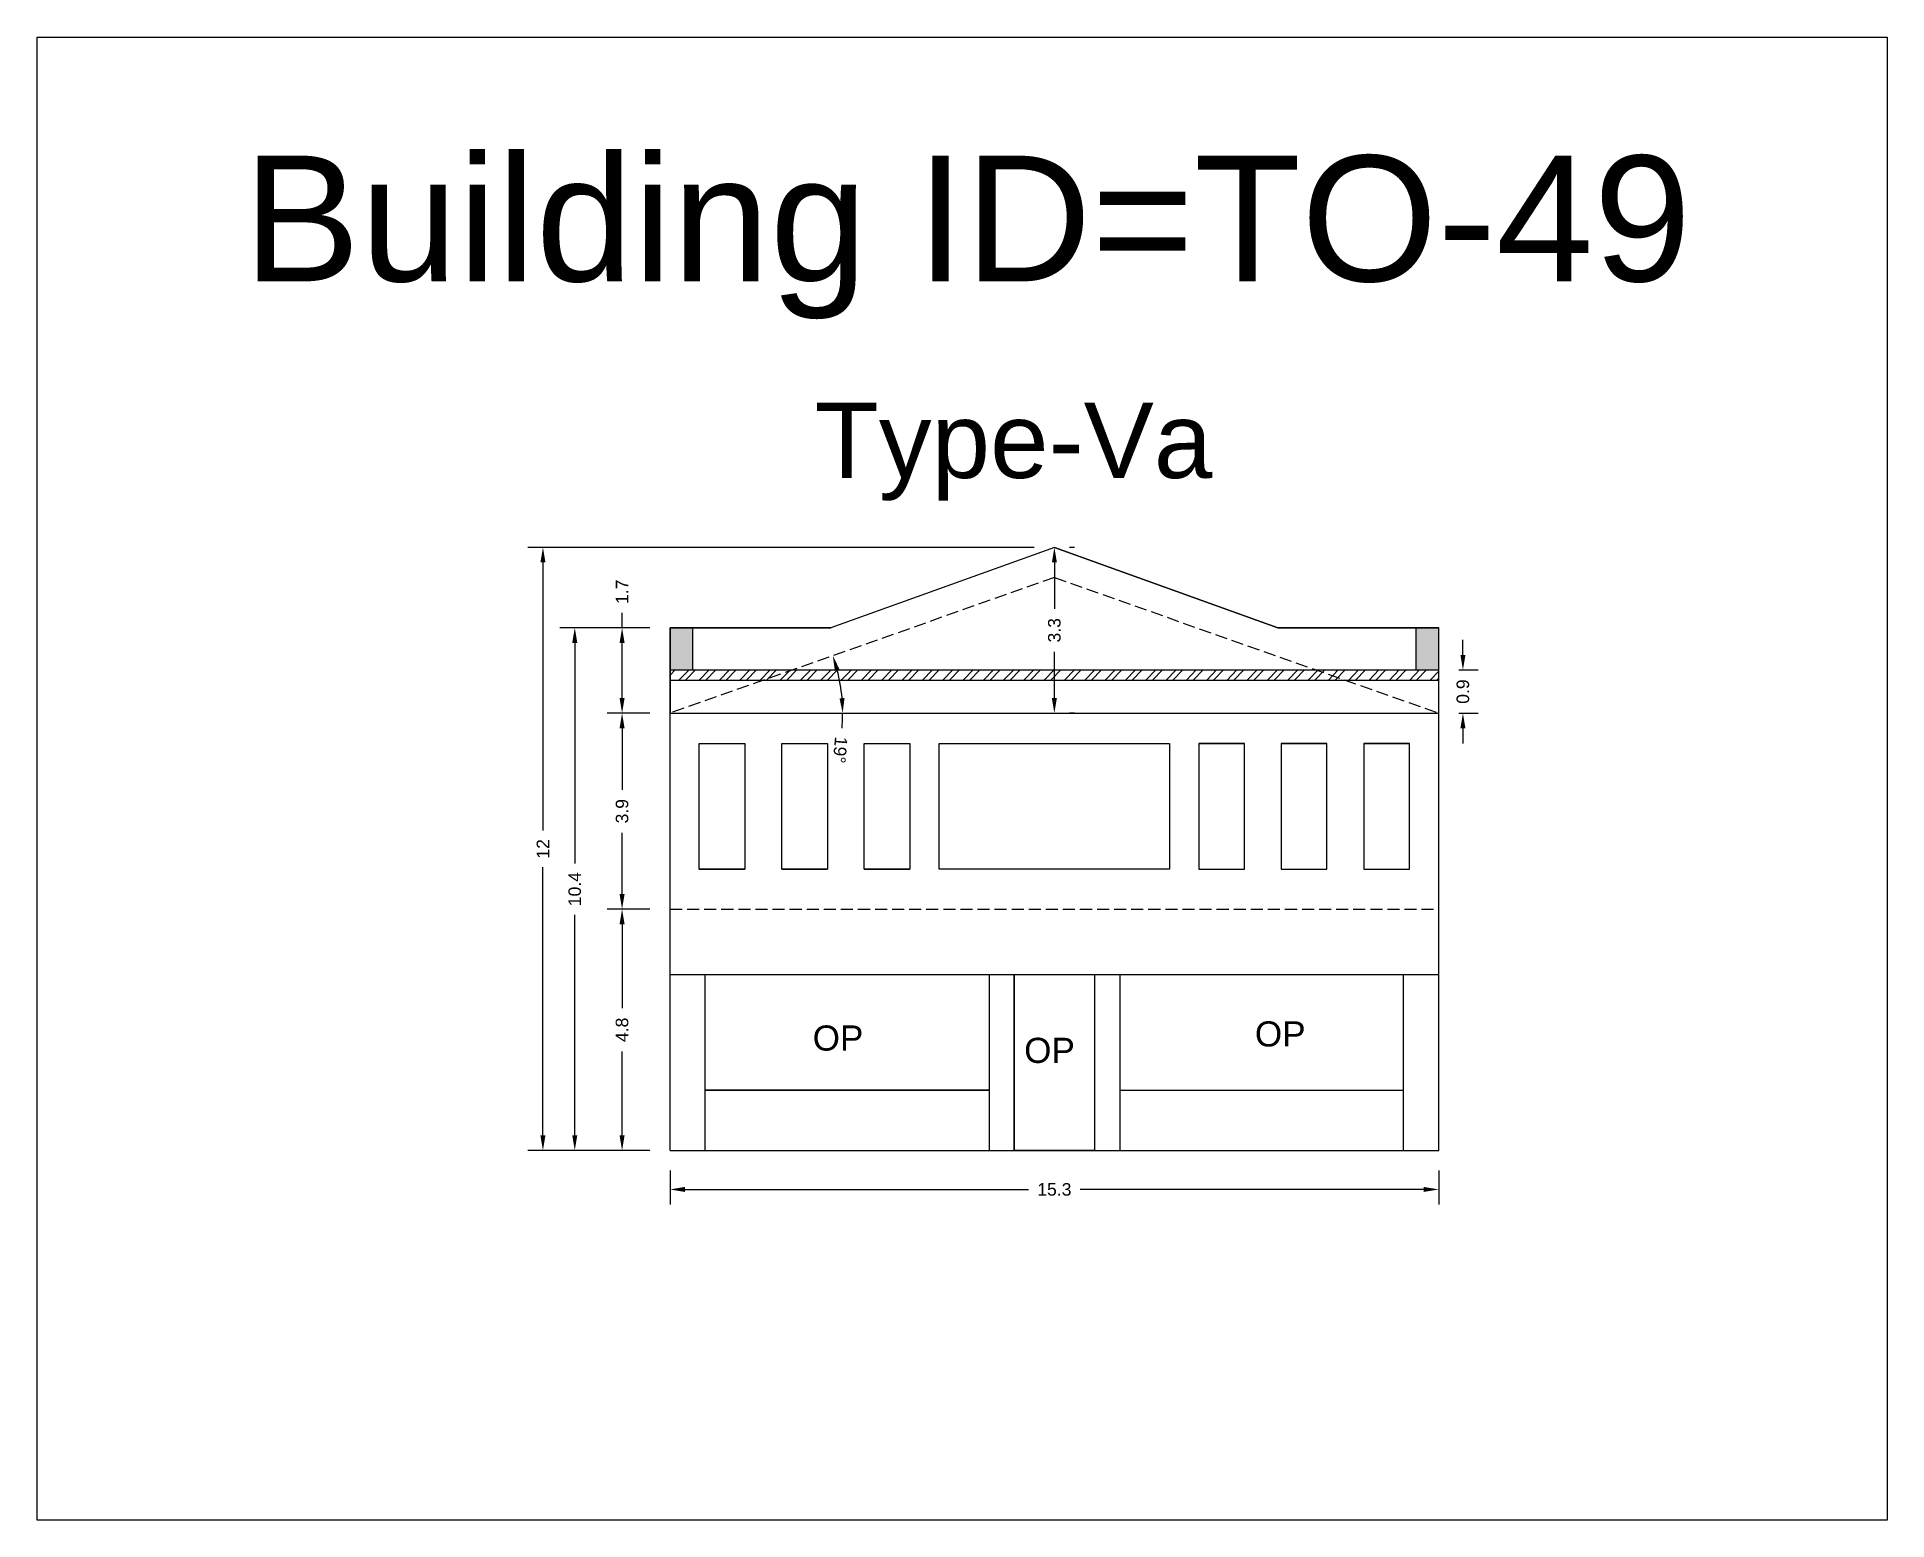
# Model space of a CAD drawing. Header units: metres. Extents: x 3416649 to 3417130, y -6713042 to -6712690.
# Drawn here: x 3417045.73 to 3417082.56, y -6712902.25 to -6712872.75 of the extents above; entities that cross this region are included whole.
import ezdxf

# ---------------------------------------------------------------- set-up
doc = ezdxf.new("R2010")
doc.units = ezdxf.units.M
doc.linetypes.add('ACAD_ISO02W100', pattern=[15, 12, -3])
doc.layers.add('Dotted', color=7, linetype='ACAD_ISO02W100', plot=False)
doc.styles.get("Standard").update_dxf_attribs({"font": 'arial.ttf'})
doc.dimstyles.new('ISO-25', dxfattribs={"dimtxt": 0.25, "dimasz": 0.3, "dimexe": 0.3, "dimexo": 0.4, "dimgap": 0.2, "dimtad": 0, "dimdec": 1, "dimdsep": 46, "dimtxsty": 'Standard', "dimcen": 2.5, "dimadec": 0, "dimazin": 0, "dimtfac": 1, "dimtdec": 1, "dimtmove": 0, "dimatfit": 3, "dimfxl": 1, "dimarcsym": 0})

# ---------------------------------------------------------------- blocks, each defined once
blk = doc.blocks.new('*D390')
at = {"color": 0, "lineweight": -2, "transparency": 16777216}
for p, q in [((3417057.937, -6712886.2), (3417057.082, -6712886.2)), ((3417057.382, -6712886.5), (3417057.382, -6712887.722)), ((3417057.382, -6712889.8), (3417057.382, -6712888.578)), ((3417057.937, -6712890.1), (3417057.082, -6712890.1))]:
    blk.add_line(p, q, dxfattribs=at)
at = {"color": 0, "transparency": 16777216}
for points in [[(3417057.332, -6712886.5), (3417057.432, -6712886.5), (3417057.382, -6712886.2)], [(3417057.332, -6712889.8), (3417057.432, -6712889.8), (3417057.382, -6712890.1)]]:
    blk.add_solid(points, dxfattribs=at)
at = {"layer": 'Defpoints', "color": 0, "transparency": 16777216}
for p in [(3417057.382, -6712886.2), (3417058.337, -6712886.2), (3417058.337, -6712890.1)]:
    blk.add_point(p, dxfattribs=at)
at = {"color": 0, "transparency": 16777216, "insert": (3417057.382, -6712888.15), "char_height": 0.25, "attachment_point": 5, "rotation": 90}
blk.add_mtext('3.9', dxfattribs=at)
blk = doc.blocks.new('*D391')
at = {"color": 0, "lineweight": -2, "transparency": 16777216}
for p, q in [((3417057.937, -6712890.1), (3417057.082, -6712890.1)), ((3417057.382, -6712890.4), (3417057.382, -6712892.067)), ((3417057.382, -6712894.6), (3417057.382, -6712892.933)), ((3417057.937, -6712894.9), (3417057.082, -6712894.9))]:
    blk.add_line(p, q, dxfattribs=at)
at = {"color": 0, "transparency": 16777216}
for points in [[(3417057.332, -6712890.4), (3417057.432, -6712890.4), (3417057.382, -6712890.1)], [(3417057.332, -6712894.6), (3417057.432, -6712894.6), (3417057.382, -6712894.9)]]:
    blk.add_solid(points, dxfattribs=at)
at = {"layer": 'Defpoints', "color": 0, "transparency": 16777216}
for p in [(3417058.337, -6712890.1), (3417057.382, -6712894.9), (3417058.337, -6712894.9)]:
    blk.add_point(p, dxfattribs=at)
at = {"color": 0, "transparency": 16777216, "insert": (3417057.382, -6712892.5), "char_height": 0.25, "attachment_point": 5, "rotation": 90}
blk.add_mtext('4.8', dxfattribs=at)
blk = doc.blocks.new('*D392')
at = {"color": 0, "lineweight": -2, "transparency": 16777216}
for start, end in [(5.0045, 14.4355), (354.9955, 0)]:
    blk.add_arc((3417058.337, -6712886.2), 3.436, start, end, dxfattribs=at)
at = {"color": 0, "transparency": 16777216}
for points in [[(3417061.617, -6712885.358), (3417061.712, -6712885.329), (3417061.577, -6712885.057)], [(3417061.81, -6712885.898), (3417061.71, -6712885.903), (3417061.773, -6712886.2)]]:
    blk.add_solid(points, dxfattribs=at)
at = {"layer": 'Defpoints', "color": 0, "transparency": 16777216}
for p in [(3417065.987, -6712883.5), (3417061.685, -6712885.43), (3417058.337, -6712886.2), (3417058.337, -6712886.2), (3417073.637, -6712886.2)]:
    blk.add_point(p, dxfattribs=at)
at = {"color": 0, "transparency": 16777216, "insert": (3417061.722, -6712886.932), "char_height": 0.25, "attachment_point": 5, "rotation": 264.9955}
blk.add_mtext('19°', dxfattribs=at)
blk = doc.blocks.new('*D393')
at = {"color": 0, "lineweight": -2, "transparency": 16777216}
for p, q in [((3417058.337, -6712895.3), (3417058.337, -6712895.976)), ((3417073.637, -6712895.3), (3417073.637, -6712895.976)), ((3417058.637, -6712895.676), (3417065.474, -6712895.676)), ((3417073.337, -6712895.676), (3417066.5, -6712895.676))]:
    blk.add_line(p, q, dxfattribs=at)
at = {"color": 0, "transparency": 16777216}
for points in [[(3417058.637, -6712895.626), (3417058.637, -6712895.726), (3417058.337, -6712895.676)], [(3417073.337, -6712895.626), (3417073.337, -6712895.726), (3417073.637, -6712895.676)]]:
    blk.add_solid(points, dxfattribs=at)
at = {"layer": 'Defpoints', "color": 0, "transparency": 16777216}
for p in [(3417058.337, -6712894.9), (3417073.637, -6712894.9), (3417073.637, -6712895.676)]:
    blk.add_point(p, dxfattribs=at)
at = {"color": 0, "transparency": 16777216, "insert": (3417065.987, -6712895.676), "char_height": 0.25, "attachment_point": 5}
blk.add_mtext('15.3', dxfattribs=at)
blk = doc.blocks.new('*D394')
at = {"color": 0, "lineweight": -2, "transparency": 16777216}
for p, q in [((3417066.387, -6712882.9), (3417066.287, -6712882.9)), ((3417065.987, -6712883.2), (3417065.987, -6712884.123)), ((3417065.987, -6712885.9), (3417065.987, -6712884.978)), ((3417066.387, -6712886.2), (3417066.287, -6712886.2))]:
    blk.add_line(p, q, dxfattribs=at)
at = {"color": 0, "transparency": 16777216}
for points in [[(3417065.937, -6712883.2), (3417066.037, -6712883.2), (3417065.987, -6712882.9)], [(3417065.937, -6712885.9), (3417066.037, -6712885.9), (3417065.987, -6712886.2)]]:
    blk.add_solid(points, dxfattribs=at)
at = {"layer": 'Defpoints', "color": 0, "transparency": 16777216}
for p in [(3417065.987, -6712882.9), (3417065.987, -6712886.2), (3417065.987, -6712886.2)]:
    blk.add_point(p, dxfattribs=at)
at = {"color": 0, "transparency": 16777216, "insert": (3417065.987, -6712884.55), "char_height": 0.25, "attachment_point": 5, "rotation": 90}
blk.add_mtext('3.3', dxfattribs=at)
blk = doc.blocks.new('*D395')
at = {"color": 0, "lineweight": -2, "transparency": 16777216}
for p, q in [((3417057.382, -6712884.5), (3417057.382, -6712884.2)), ((3417057.937, -6712884.5), (3417057.082, -6712884.5)), ((3417057.382, -6712885.9), (3417057.382, -6712884.8)), ((3417057.937, -6712886.2), (3417057.082, -6712886.2))]:
    blk.add_line(p, q, dxfattribs=at)
at = {"color": 0, "transparency": 16777216}
for points in [[(3417057.332, -6712884.8), (3417057.432, -6712884.8), (3417057.382, -6712884.5)], [(3417057.332, -6712885.9), (3417057.432, -6712885.9), (3417057.382, -6712886.2)]]:
    blk.add_solid(points, dxfattribs=at)
at = {"layer": 'Defpoints', "color": 0, "transparency": 16777216}
for p in [(3417057.382, -6712884.5), (3417058.337, -6712884.5), (3417058.337, -6712886.2)]:
    blk.add_point(p, dxfattribs=at)
at = {"color": 0, "transparency": 16777216, "insert": (3417057.382, -6712883.784), "char_height": 0.25, "attachment_point": 5, "rotation": 90}
blk.add_mtext('1.7', dxfattribs=at)
blk = doc.blocks.new('*D396')
at = {"color": 0, "lineweight": -2, "transparency": 16777216}
for p, q in [((3417057.937, -6712884.5), (3417056.14, -6712884.5)), ((3417056.44, -6712884.8), (3417056.44, -6712889.188)), ((3417056.44, -6712894.6), (3417056.44, -6712890.213)), ((3417057.937, -6712894.9), (3417056.14, -6712894.9))]:
    blk.add_line(p, q, dxfattribs=at)
at = {"color": 0, "transparency": 16777216}
for points in [[(3417056.39, -6712884.8), (3417056.49, -6712884.8), (3417056.44, -6712884.5)], [(3417056.39, -6712894.6), (3417056.49, -6712894.6), (3417056.44, -6712894.9)]]:
    blk.add_solid(points, dxfattribs=at)
at = {"layer": 'Defpoints', "color": 0, "transparency": 16777216}
for p in [(3417056.44, -6712884.5), (3417058.337, -6712884.5), (3417058.337, -6712894.9)]:
    blk.add_point(p, dxfattribs=at)
at = {"color": 0, "transparency": 16777216, "insert": (3417056.44, -6712889.7), "char_height": 0.25, "attachment_point": 5, "rotation": 90}
blk.add_mtext('10.4', dxfattribs=at)
blk = doc.blocks.new('*D397')
at = {"color": 0, "lineweight": -2, "transparency": 16777216}
for p, q in [((3417065.587, -6712882.9), (3417055.506, -6712882.9)), ((3417055.806, -6712883.2), (3417055.806, -6712888.534)), ((3417055.806, -6712894.6), (3417055.806, -6712889.266)), ((3417057.937, -6712894.9), (3417055.506, -6712894.9))]:
    blk.add_line(p, q, dxfattribs=at)
at = {"color": 0, "transparency": 16777216}
for points in [[(3417055.756, -6712883.2), (3417055.856, -6712883.2), (3417055.806, -6712882.9)], [(3417055.756, -6712894.6), (3417055.856, -6712894.6), (3417055.806, -6712894.9)]]:
    blk.add_solid(points, dxfattribs=at)
at = {"layer": 'Defpoints', "color": 0, "transparency": 16777216}
for p in [(3417055.806, -6712882.9), (3417065.987, -6712882.9), (3417058.337, -6712894.9)]:
    blk.add_point(p, dxfattribs=at)
at = {"color": 0, "transparency": 16777216, "insert": (3417055.806, -6712888.9), "char_height": 0.25, "attachment_point": 5, "rotation": 90}
blk.add_mtext('12', dxfattribs=at)
blk = doc.blocks.new('*D398')
at = {"color": 0, "lineweight": -2, "transparency": 16777216}
for p, q in [((3417074.12, -6712885.04), (3417074.12, -6712884.74)), ((3417074.037, -6712885.34), (3417074.42, -6712885.34)), ((3417074.12, -6712885.34), (3417074.12, -6712885.342)), ((3417074.037, -6712886.2), (3417074.42, -6712886.2)), ((3417074.12, -6712886.2), (3417074.12, -6712886.198)), ((3417074.12, -6712886.5), (3417074.12, -6712886.8))]:
    blk.add_line(p, q, dxfattribs=at)
at = {"color": 0, "transparency": 16777216}
for points in [[(3417074.07, -6712885.04), (3417074.17, -6712885.04), (3417074.12, -6712885.34)], [(3417074.07, -6712886.5), (3417074.17, -6712886.5), (3417074.12, -6712886.2)]]:
    blk.add_solid(points, dxfattribs=at)
at = {"layer": 'Defpoints', "color": 0, "transparency": 16777216}
for p in [(3417073.637, -6712885.34), (3417074.12, -6712885.34), (3417073.637, -6712886.2)]:
    blk.add_point(p, dxfattribs=at)
at = {"color": 0, "transparency": 16777216, "insert": (3417074.12, -6712885.77), "char_height": 0.25, "attachment_point": 5, "rotation": 90}
blk.add_mtext('0.9', dxfattribs=at)

msp = doc.modelspace()

# ---------------------------------------------------------------- hatches: boundary and pattern name
h = msp.add_hatch(color=256)
h.dxf.hatch_style = 1
h.paths.add_polyline_path([(3417058.787, -6712884.5), (3417058.337, -6712884.5), (3417058.337, -6712885.34), (3417058.787, -6712885.34)])
h.paths.add_polyline_path([(3417073.637, -6712884.5), (3417073.187, -6712884.5), (3417073.187, -6712885.34), (3417073.637, -6712885.34)])
h = msp.add_hatch()
h.set_pattern_fill('ANSI32', color=256, scale=0.03)
h.set_pattern_definition([(45, (-101.4079, 0), (-0.202055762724, 0.202055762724), []), (45, (-101.2732, 0), (-0.202055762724, 0.202055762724), [])])
h.paths.add_polyline_path([(3417073.637, -6712885.34), (3417058.337, -6712885.34), (3417058.337, -6712885.54), (3417073.637, -6712885.54)])

# ---------------------------------------------------------------- linework, layer by layer
for points in [[(3417045.735, -6712872.746), (3417082.562, -6712872.746), (3417082.562, -6712902.253), (3417045.735, -6712902.253)], [(3417073.637, -6712886.2), (3417073.637, -6712884.5), (3417070.437, -6712884.5), (3417065.987, -6712882.9), (3417061.537, -6712884.5), (3417058.337, -6712884.5), (3417058.337, -6712886.2)], [(3417058.918, -6712886.8), (3417059.828, -6712886.8), (3417059.828, -6712889.3), (3417058.918, -6712889.3)], [(3417060.561, -6712886.8), (3417061.47, -6712886.8), (3417061.47, -6712889.3), (3417060.561, -6712889.3)], [(3417062.203, -6712886.8), (3417063.113, -6712886.8), (3417063.113, -6712889.3), (3417062.203, -6712889.3)], [(3417068.281, -6712886.8), (3417068.281, -6712889.3), (3417063.694, -6712889.3), (3417063.694, -6712886.8)], [(3417069.771, -6712886.8), (3417068.862, -6712886.8), (3417068.862, -6712889.3), (3417069.771, -6712889.3)], [(3417071.414, -6712886.8), (3417070.504, -6712886.8), (3417070.504, -6712889.3), (3417071.414, -6712889.3)], [(3417073.056, -6712886.8), (3417072.147, -6712886.8), (3417072.147, -6712889.3), (3417073.056, -6712889.3)], [(3417059.037, -6712891.4), (3417064.687, -6712891.4), (3417064.687, -6712893.7), (3417059.037, -6712893.7)], [(3417065.187, -6712891.4), (3417066.787, -6712891.4), (3417066.787, -6712894.9), (3417065.187, -6712894.9)]]:
    msp.add_lwpolyline(points, close=True)
for points in [[(3417065.987, -6712882.9), (3417061.537, -6712884.5)], [(3417065.987, -6712882.9), (3417070.437, -6712884.5)], [(3417058.337, -6712884.5), (3417061.537, -6712884.5)], [(3417058.337, -6712894.9), (3417058.337, -6712884.5)], [(3417058.787, -6712885.34), (3417058.787, -6712884.5)], [(3417070.437, -6712884.5), (3417073.637, -6712884.5)], [(3417073.187, -6712885.34), (3417073.187, -6712884.5)], [(3417073.637, -6712894.9), (3417073.637, -6712884.5)], [(3417058.337, -6712885.34), (3417073.637, -6712885.34)], [(3417058.337, -6712885.54), (3417073.637, -6712885.54)], [(3417058.918, -6712886.8), (3417059.828, -6712886.8)], [(3417060.561, -6712886.8), (3417061.47, -6712886.8)], [(3417062.203, -6712886.8), (3417063.113, -6712886.8)], [(3417068.862, -6712886.8), (3417069.771, -6712886.8)], [(3417070.504, -6712886.8), (3417071.414, -6712886.8)], [(3417072.147, -6712886.8), (3417073.056, -6712886.8)], [(3417058.918, -6712889.3), (3417059.828, -6712889.3)], [(3417060.561, -6712889.3), (3417061.47, -6712889.3)], [(3417062.203, -6712889.3), (3417063.113, -6712889.3)], [(3417068.862, -6712889.3), (3417069.771, -6712889.3)], [(3417070.504, -6712889.3), (3417071.414, -6712889.3)], [(3417072.147, -6712889.3), (3417073.056, -6712889.3)], [(3417058.337, -6712891.4), (3417073.637, -6712891.4)], [(3417059.037, -6712894.9), (3417059.037, -6712891.4)], [(3417064.687, -6712891.4), (3417064.687, -6712894.9)], [(3417065.187, -6712891.4), (3417065.187, -6712894.9)], [(3417066.787, -6712891.4), (3417066.787, -6712894.9)], [(3417067.287, -6712891.4), (3417067.287, -6712894.9)], [(3417072.937, -6712894.9), (3417072.937, -6712891.4)], [(3417059.037, -6712893.7), (3417064.687, -6712893.7)], [(3417067.287, -6712893.7), (3417072.937, -6712893.7)], [(3417058.337, -6712894.9), (3417073.637, -6712894.9)]]:
    msp.add_lwpolyline(points)
at = {"layer": 'Dotted', "ltscale": 0.02}
for points in [[(3417065.987, -6712883.5), (3417058.337, -6712886.2)], [(3417065.987, -6712883.5), (3417073.637, -6712886.2)], [(3417058.337, -6712886.2), (3417073.637, -6712886.2)], [(3417058.337, -6712890.1), (3417073.637, -6712890.1)]]:
    msp.add_lwpolyline(points, dxfattribs=at)

# ---------------------------------------------------------------- texts
for s, width, heights, insert, char_height, attachment_point in [('Building ID=TO-49', 67.86454, [0.517], (3417049.84, -6712875.106), 2.5, 1), ('Type-Va ', 9.99112, [0.517], (3417061.214, -6712880.02), 1.5, 1), ('OP', 67.86454, [0], (3417070.988, -6712892.331), 0.5, 3), ('OP', 67.86454, [0], (3417062.185, -6712892.413), 0.5, 3), ('OP', 67.86454, [0], (3417066.395, -6712892.658), 0.5, 3)]:
    msp.add_mtext_dynamic_manual_height_columns(s, width=width, gutter_width=12.5, heights=heights, dxfattribs=dict(insert=insert, char_height=char_height, attachment_point=attachment_point))

# ---------------------------------------------------------------- dimensions: what is measured, and where the dimension line sits
for base, p1, p2, picture, middle in [((3417055.806, -6712882.9), (3417058.337, -6712894.9), (3417065.987, -6712882.9), '*D397', (3417055.806, -6712888.9)), ((3417065.987, -6712886.2), (3417065.987, -6712882.9), (3417065.987, -6712886.2), '*D394', (3417065.987, -6712884.55)), ((3417057.382, -6712884.5), (3417058.337, -6712886.2), (3417058.337, -6712884.5), '*D395', (3417057.382, -6712883.784)), ((3417056.44, -6712884.5), (3417058.337, -6712894.9), (3417058.337, -6712884.5), '*D396', (3417056.44, -6712889.7)), ((3417074.12, -6712885.34), (3417073.637, -6712886.2), (3417073.637, -6712885.34), '*D398', (3417074.12, -6712885.77)), ((3417057.382, -6712886.2), (3417058.337, -6712890.1), (3417058.337, -6712886.2), '*D390', (3417057.382, -6712888.15)), ((3417057.382, -6712894.9), (3417058.337, -6712890.1), (3417058.337, -6712894.9), '*D391', (3417057.382, -6712892.5))]:
    dim = msp.add_linear_dim(base=base, p1=p1, p2=p2, angle=90, dimstyle='ISO-25')
    dim.commit()
    dim.dimension.update_dxf_attribs({"geometry": picture, "text_midpoint": middle})
dim = msp.add_angular_dim_2l(base=(3417061.685, -6712885.43), line1=((3417058.337, -6712886.2), (3417073.637, -6712886.2)), line2=((3417065.987, -6712883.5), (3417058.337, -6712886.2)), dimstyle='ISO-25')
dim.commit()
dim.dimension.update_dxf_attribs({"geometry": '*D392', "text_midpoint": (3417061.722, -6712886.932)})
dim = msp.add_linear_dim(base=(3417073.637, -6712895.676), p1=(3417058.337, -6712894.9), p2=(3417073.637, -6712894.9), dimstyle='ISO-25')
dim.commit()
dim.dimension.update_dxf_attribs({"geometry": '*D393', "text_midpoint": (3417065.987, -6712895.676)})

doc.saveas('drawing.dxf')
